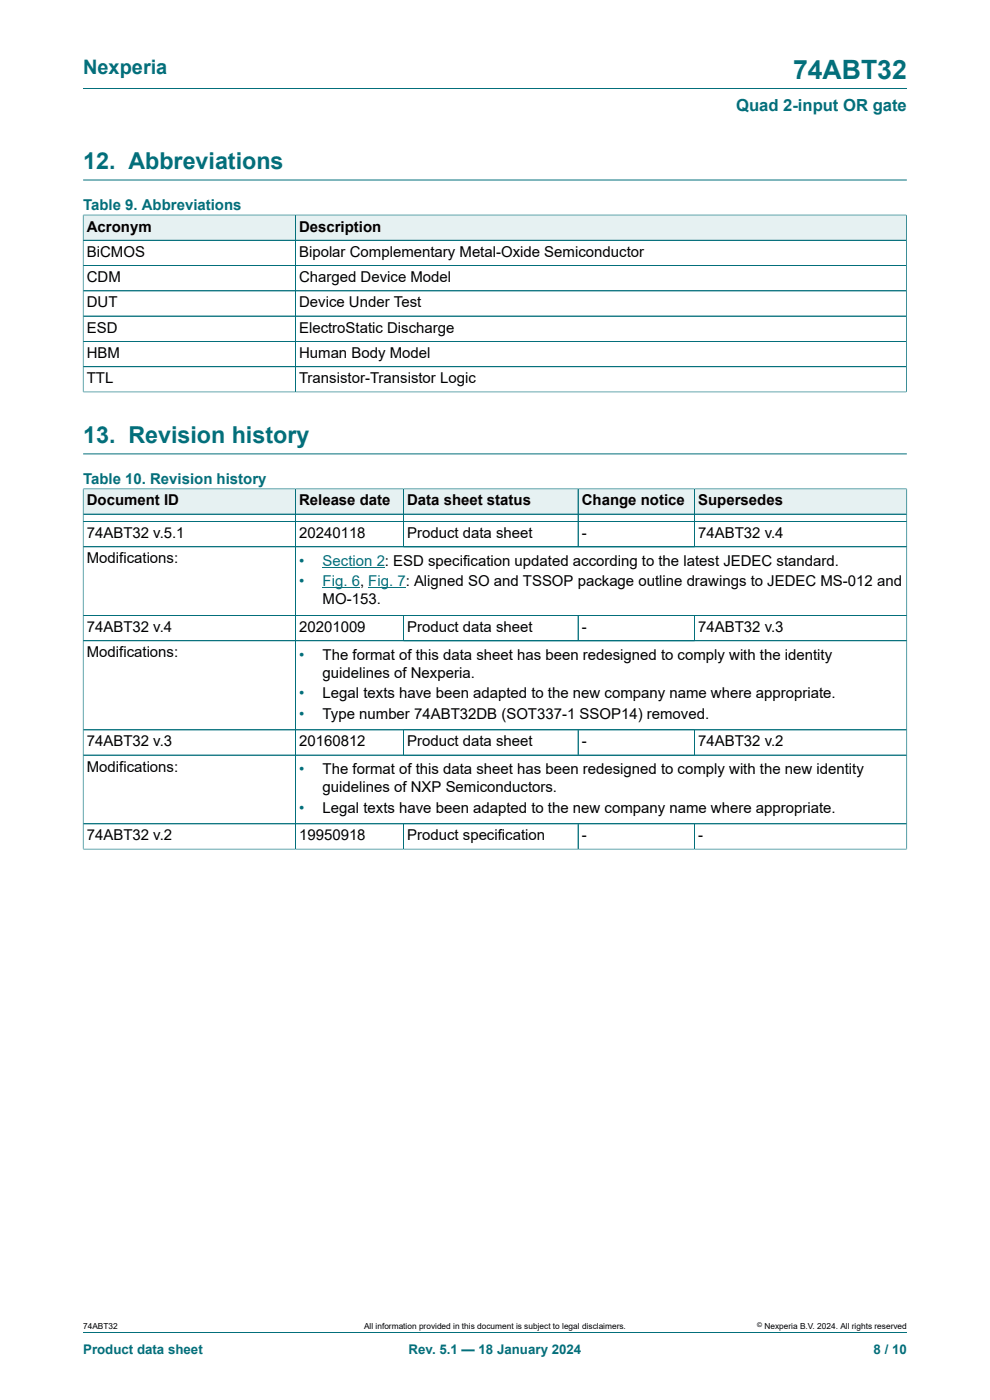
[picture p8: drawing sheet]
<svg xmlns="http://www.w3.org/2000/svg" width="210mm" height="297mm" viewBox="0 0 210 297" stroke-linecap="round" stroke-linejoin="round" font-family="sans-serif">
<defs><g id="words">
<text font-size="5.6" fill="#036f7b" x="168.2" y="16.8">74ABT32</text>
<g font-size="4.9" fill="#036f7b">
<text x="17.6" y="35.9">12. Abbreviations</text>
<text x="17.6" y="94">13. Revision history</text>
</g>
<text font-size="4.2" fill="#036f7b" x="17.6" y="15.6">Nexperia</text>
<text font-size="3.5" fill="#036f7b" x="156.1" y="23.7">Quad 2-input OR gate</text>
<g font-size="3.2" fill="#036f7b">
<text x="17.6" y="44.5">Table 9. Abbreviations</text>
<text x="17.6" y="102.6">Table 10. Revision history</text>
<text x="63.4" y="120">•</text>
<text x="63.4" y="124.4">•</text>
<text x="63.4" y="140">•</text>
<text x="63.4" y="148.1">•</text>
<text x="63.4" y="152.4">•</text>
<text x="63.4" y="164.2">•</text>
<text x="63.4" y="172.4">•</text>
</g>
<g font-size="3.2">
<text x="18.4" y="49.1">Acronym</text>
<text x="63.4" y="49.1">Description</text>
<text x="18.4" y="54.5">BiCMOS</text>
<text x="18.4" y="59.8">CDM</text>
<text x="63.4" y="54.5">Bipolar Complementary Metal-Oxide Semiconductor</text>
<text x="63.4" y="59.8">Charged Device Model</text>
<text x="18.4" y="65.2">DUT</text>
<text x="63.4" y="65.2">Device Under Test</text>
<text x="18.4" y="70.6">ESD</text>
<text x="63.4" y="70.6">ElectroStatic Discharge</text>
<text x="18.4" y="75.9">HBM</text>
<text x="63.4" y="75.9">Human Body Model</text>
<text x="18.4" y="81.3">TTL</text>
<text x="63.4" y="81.3">Transistor-Transistor Logic</text>
<text x="18.4" y="107.2">Document ID</text>
<text x="63.4" y="107.2">Release date</text>
<text x="86.4" y="107.2">Data sheet status</text>
<text x="123.4" y="107.2">Change notice</text>
<text x="148.1" y="107.2">Supersedes</text>
<text x="18.4" y="114.1">74ABT32 v.5.1</text>
<text x="18.4" y="119.5">Modifications:</text>
<text x="63.4" y="114.1">20240118</text>
<text x="86.4" y="114.1">Product data sheet</text>
<text x="123.4" y="114.1">-</text>
<text x="148.1" y="114.1">74ABT32 v.4</text>
<text x="68.4" y="128.2">MO-153.</text>
<text x="18.4" y="134.1">74ABT32 v.4</text>
<text x="63.4" y="134.1">20201009</text>
<text x="86.4" y="134.1">Product data sheet</text>
<text x="123.4" y="134.1">-</text>
<text x="148.1" y="134.1">74ABT32 v.3</text>
<text x="18.4" y="139.4">Modifications:</text>
<text x="68.4" y="140">The format of this data sheet has been redesigned to comply with the identity</text>
<text x="68.4" y="143.8">guidelines of Nexperia.</text>
<text x="68.4" y="148.1">Legal texts have been adapted to the new company name where appropriate.</text>
<text x="68.4" y="152.4">Type number 74ABT32DB (SOT337-1 SSOP14) removed.</text>
<text x="18.4" y="158.3">74ABT32 v.3</text>
<text x="63.4" y="158.3">20160812</text>
<text x="86.4" y="158.3">Product data sheet</text>
<text x="123.4" y="158.3">-</text>
<text x="148.1" y="158.3">74ABT32 v.2</text>
<text x="18.4" y="163.7">Modifications:</text>
<text x="68.4" y="164.2">The format of this data sheet has been redesigned to comply with the new identity</text>
<text x="68.4" y="168">guidelines of NXP Semiconductors.</text>
<text x="68.4" y="172.4">Legal texts have been adapted to the new company name where appropriate.</text>
<text x="18.4" y="178.3">74ABT32 v.2</text>
<text x="63.4" y="178.3">19950918</text>
<text x="86.4" y="178.3">Product specification</text>
<text x="123.4" y="178.3">-</text>
<text x="148.1" y="178.3">-</text>
</g>
<g font-size="3.2" fill="#00f">
<text x="68.4" y="120">Section 2: ESD specification updated according to the latest JEDEC standard.</text>
<text x="68.4" y="124.4">Fig. 6, Fig. 7: Aligned SO and TSSOP package outline drawings to JEDEC MS-012 and</text>
</g>
<g font-size="2.8" fill="#036f7b">
<text x="17.6" y="287.2">Product data sheet</text>
<text x="86.7" y="287.2">Rev. 5.1 — 18 January 2024</text>
<text x="185.3" y="287.2">8 / 10</text>
</g>
<g font-size="1.8">
<text x="17.6" y="282">74ABT32</text>
<text x="77.2" y="282">All information provided in this document is subject to legal disclaimers.</text>
<text x="162.2" y="282">Nexperia B.V. 2024. All rights reserved</text>
</g>
<text font-size="1.4" x="160.6" y="281.6">©</text>
</g></defs>
<path d="M17.6 18.8h174.8M17.6 38.2h174.8" fill="none" stroke="#036f7b" stroke-width=".21"/>
<path d="M17.7 45.7h44.9v5.2h-44.9z" fill="#e6f1f2"/>
<path d="M17.6 45.5v5.5h45.1v-5.4h-45.1" fill="none" stroke="#036f7b" stroke-width=".21"/>
<path d="M62.7 45.7h129.5v5.2h-129.5z" fill="#e6f1f2"/>
<path d="M17.6 51h174.7M17.6 56.3h174.7M17.6 45.7v37.5M17.7 45.6h174.6M62.7 45.6v37.5M192.3 45.5v37.7M17.6 61.7h174.7M17.6 67.1h174.7M17.6 72.4h174.7M17.6 77.8h174.7M17.6 83.1h174.7M17.6 96.3h174.8" fill="none" stroke="#036f7b" stroke-width=".21"/>
<path d="M17.7 103.8h44.9v5.2h-44.9z" fill="#e6f1f2"/>
<path d="M17.6 103.6v5.5h45.1v-5.4h-45.1" fill="none" stroke="#036f7b" stroke-width=".21"/>
<path d="M62.7 103.8h22.8v5.2h-22.8z" fill="#e6f1f2"/>
<path d="M62.7 103.7h22.9v5.4h-22.9z" fill="none" stroke="#036f7b" stroke-width=".21"/>
<path d="M85.7 103.8h36.9v5.2h-36.9z" fill="#e6f1f2"/>
<path d="M85.6 103.7h37v5.4h-37z" fill="none" stroke="#036f7b" stroke-width=".21"/>
<path d="M122.7 103.8h24.6v5.2h-24.6z" fill="#e6f1f2"/>
<path d="M122.6 103.7h24.7v5.4h-24.7z" fill="none" stroke="#036f7b" stroke-width=".21"/>
<path d="M147.4 103.8h44.9v5.2h-44.9z" fill="#e6f1f2"/>
<path d="M17.6 110.6h174.8M62.7 109.1v21.5M85.6 109.1v6.9M122.6 109.1v6.9M192.4 103.6v27h-174.8v-21.5h174.8M192.4 116h-174.8M192.4 103.7h-45.1v12.3" fill="none" stroke="#036f7b" stroke-width=".21"/>
<path d="M68.4 120.4h11.5" fill="none" stroke="#00f" stroke-width=".21"/>
<path d="M79.9 120.3l1.8 .1z" fill="#00f"/>
<path d="M68.4 124.7h8M78.1 124.7h8" fill="none" stroke="#00f" stroke-width=".21"/>
<g fill="none" stroke="#036f7b" stroke-width=".21">
<path d="M17.6 103.8v76.4M17.7 103.7h174.6M17.7 109.1h174.6M17.7 110.6h174.6M62.7 103.8v76.3M85.6 103.8v12.1M122.6 103.8v12.1M147.3 103.8v12.1M192.3 116h-174.6M192.4 103.8v76.4M17.6 130.6h174.8M85.6 130.6v5.3"/>
<path d="M122.6 130.6v5.3M147.3 130.6v5.3M192.4 135.9h-174.8M85.6 154.8v5.4M122.6 154.8v5.4M147.3 154.8v5.4M192.4 154.8h-174.8M17.6 160.2h174.8M85.6 174.8v5.3M122.6 174.8v5.3M147.3 174.8v5.3M192.4 174.8h-174.8"/>
<path d="M17.6 180.1h174.8M17.6 282.6h174.8"/>
</g>
<use href="#words"/>
</svg>
